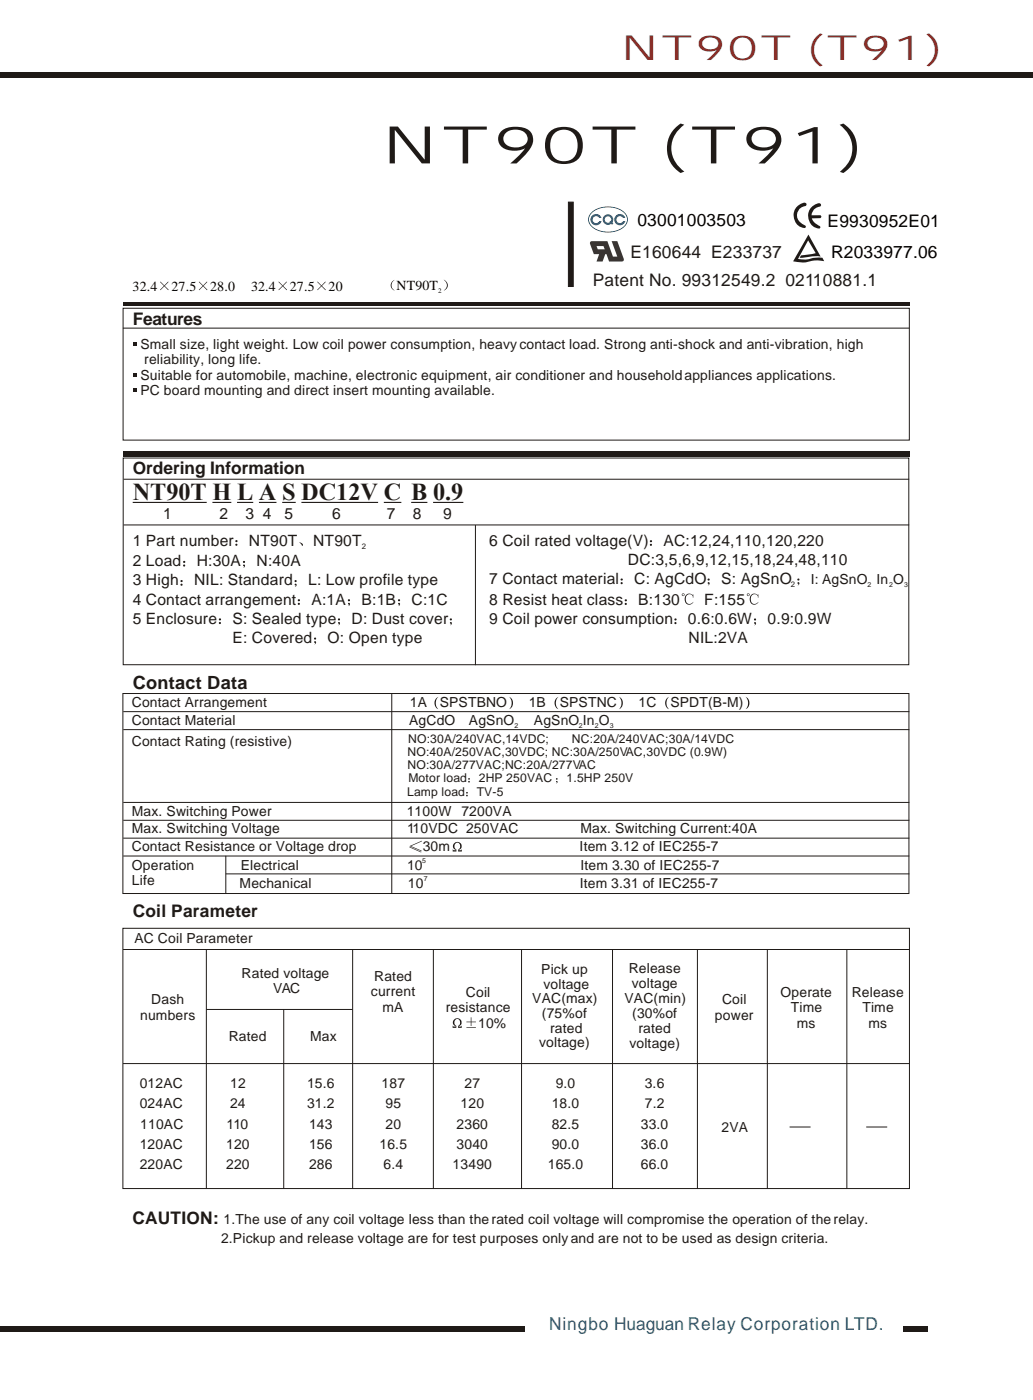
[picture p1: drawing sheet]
<svg xmlns="http://www.w3.org/2000/svg" width="210mm" height="285mm" viewBox="0 0 210 285" stroke-linecap="round" stroke-linejoin="round" font-family="sans-serif">
<defs><g id="words">
<text font-size="10.6" fill="#1f1a17" x="77.8" y="33.3">NT90T (T91)</text>
<text font-size="7.1" fill="#d9261c" x="126.5" y="12.2">NT90T (T91)</text>
<text font-size="4.9" fill="#1f1a17" x="27" y="101.7">NT90T H L A S DC12V C B 0.9</text>
<text font-size="3.7" fill="#1f1a17" x="27" y="140.3">Contact Data</text>
<text font-size="3.6" fill="#0066ab" x="111.7" y="270.7">Ningbo Huaguan Relay Corporation LTD.</text>
<g font-size="3.5">
<text x="129.7" y="45.9">03001003503</text>
<text x="168.4" y="46.2">E9930952E01</text>
<text x="169.1" y="52.6">R2033977.06</text>
</g>
<g font-size="3.5" fill="#1f1a17">
<text x="128.2" y="52.6">E160644 E233737</text>
<text x="120.6" y="58.2">Patent No. 99312549.2 02110881.1</text>
<text x="27" y="66.2">Features</text>
<text x="27" y="96.6">Ordering Information</text>
<text x="27" y="186.7">Coil Parameter</text>
<text x="26.9" y="249.2">CAUTION:</text>
</g>
<g font-size="3.2" fill="#1f1a17">
<text x="33.2" y="105.7">1</text>
<text x="44.6" y="105.7">2</text>
<text x="49.9" y="105.7">3 4</text>
<text x="57.9" y="105.7">5</text>
<text x="67.6" y="105.7">6</text>
<text x="78.7" y="105.7">7</text>
<text x="84" y="105.7">8</text>
<text x="90.2" y="105.7">9</text>
<text x="27" y="111.1">1 Part number</text>
<text x="50.6" y="111.1">NT90T</text>
<text x="63.7" y="111.1">NT90T</text>
<text x="99.5" y="111.1">6 Coil rated voltage(V)</text>
<text x="135" y="111.1">AC:12,24,110,120,220</text>
<text x="27" y="119.2">3 High</text>
<text x="27" y="115.3">2 Load</text>
<text x="39.5" y="119.2">NIL: Standard</text>
<text x="40" y="115.3">H:30A</text>
<text x="52.2" y="115.3">N:40A</text>
<text x="62.7" y="119.2">L: Low profile type</text>
<text x="99.5" y="118.9">7 Contact material</text>
<text x="127.7" y="115">DC:3,5,6,9,12,15,18,24,48,110</text>
<text x="129" y="118.9">C: AgCdO</text>
<text x="146.7" y="118.9">S: AgSnO</text>
<text x="27" y="123.1">4 Contact arrangement</text>
<text x="63.4" y="123.1">A:1A</text>
<text x="73.5" y="123.1">B:1B</text>
<text x="83.7" y="123.1">C:1C</text>
<text x="99.5" y="123.1">8 Resist heat class</text>
<text x="129.9" y="123.1">B:130</text>
<text x="143.3" y="123.1">F:155</text>
<text x="27" y="127">5 Enclosure</text>
<text x="47.3" y="130.9">E: Covered</text>
<text x="47.3" y="127">S: Sealed type</text>
<text x="66.7" y="130.9">O: Open type</text>
<text x="71.5" y="127">D: Dust cover</text>
<text x="99.5" y="127">9 Coil power consumption</text>
<text x="140" y="127">0.6:0.6W</text>
<text x="140.1" y="130.9">NIL:2VA</text>
<text x="156.2" y="127">0.9:0.9W</text>
</g>
<g font-size="2.8">
<text x="27" y="59.2">32.4</text>
<text x="34.9" y="59.2">27.5</text>
<text x="42.8" y="59.2">28.0</text>
<text x="51.1" y="59.2">32.4</text>
<text x="59" y="59.2">27.5</text>
<text x="66.8" y="59.2">20</text>
<text x="80.7" y="59.1">NT90T</text>
</g>
<g font-size="2.8" fill="#1f1a17">
<text x="28.6" y="71">Small size, light weight. Low coil power consumption, heavycontact load. Strong anti-shock and anti-vibration, high</text>
<text x="28.6" y="77.3">Suitable for automobile, machine, electronic equipment, air conditioner and householdappliances applications.</text>
<text x="29.4" y="74.1">reliability, long life.</text>
<text x="28.6" y="80.4">PC board mounting and direct insert mounting available.</text>
<text x="165" y="118.9">I: AgSnO In O</text>
<text x="26.8" y="144">Contact Arrangement</text>
<text x="83.4" y="144">1A</text>
<text x="89.4" y="144">SPSTBNO</text>
<text x="107.6" y="144">1B</text>
<text x="113.9" y="144">SPSTNC</text>
<text x="129.9" y="144">1C</text>
<text x="136.4" y="144">SPDT(B-M)</text>
<text x="26.8" y="147.6">Contact Material</text>
<text x="83.2" y="147.6">AgCdO</text>
<text x="95.4" y="147.6">AgSnO</text>
<text x="108.6" y="147.6">AgSnO In O</text>
<text x="26.8" y="151.8">Contact Rating (resistive)</text>
<text x="26.8" y="166.1">Max. Switching Power</text>
<text x="82.7" y="166.1">1100W</text>
<text x="93.9" y="166.1">7200VA</text>
<text x="26.8" y="169.7">Max. Switching Voltage</text>
<text x="26.8" y="173.3">Contact Resistance or Voltage drop</text>
<text x="82.8" y="169.7">110VDC 250VAC</text>
<text x="86" y="173.3">30m</text>
<text x="117.9" y="173.3">Item 3.12 of IEC255-7</text>
<text x="118.1" y="169.7">Max. Switching Current:40A</text>
<text x="26.8" y="177.1">Operation</text>
<text x="49" y="177.1">Electrical</text>
<text x="82.8" y="177.1">10</text>
<text x="118.1" y="177.1">Item 3.30 of IEC255-7</text>
<text x="26.8" y="180.2">Life</text>
<text x="48.7" y="180.9">Mechanical</text>
<text x="83" y="180.9">10</text>
<text x="118" y="180.9">Item 3.31 of IEC255-7</text>
<text x="27.4" y="192.1">AC Coil Parameter</text>
<text x="49.1" y="199.1">Rated voltage</text>
<text x="55.6" y="202.2">VAC</text>
<text x="75.5" y="202.9">current</text>
<text x="76.1" y="199.7">Rated</text>
<text x="94.8" y="202.9">Coil</text>
<text x="110.1" y="198.3">Pick up</text>
<text x="110.5" y="201.3">voltage</text>
<text x="127.9" y="198.2">Release</text>
<text x="128.5" y="201.2">voltage</text>
<text x="158.8" y="202.9">Operate</text>
<text x="173.3" y="202.9">Release</text>
<text x="28.5" y="207.7">numbers</text>
<text x="30.8" y="204.5">Dash</text>
<text x="77.8" y="206">mA</text>
<text x="90.7" y="206.1">resistance</text>
<text x="97.3" y="209.2">10%</text>
<text x="108.3" y="204.3">VAC(max)</text>
<text x="110.3" y="207.3">(75%of</text>
<text x="127" y="204.3">VAC(min)</text>
<text x="128.6" y="207.3">(30%of</text>
<text x="145.5" y="207.7">power</text>
<text x="146.9" y="204.5">Coil</text>
<text x="160.9" y="206.1">Time</text>
<text x="162.1" y="209.2">ms</text>
<text x="175.4" y="206.1">Time</text>
<text x="176.7" y="209.2">ms</text>
<text x="46.5" y="211.9">Rated</text>
<text x="63.1" y="211.9">Max</text>
<text x="109.7" y="213.3">voltage)</text>
<text x="111.9" y="210.3">rated</text>
<text x="128" y="213.4">voltage)</text>
<text x="129.9" y="210.4">rated</text>
<text x="28.4" y="221.6">012AC</text>
<text x="46.8" y="221.6">12</text>
<text x="62.5" y="221.6">15.6</text>
<text x="77.6" y="221.6">187</text>
<text x="94.5" y="221.6">27</text>
<text x="113" y="221.6">9.0</text>
<text x="131.2" y="221.6">3.6</text>
<text x="28.4" y="225.7">024AC</text>
<text x="46.8" y="225.7">24</text>
<text x="62.5" y="225.7">31.2</text>
<text x="78.4" y="225.7">95</text>
<text x="93.7" y="225.7">120</text>
<text x="112.2" y="225.7">18.0</text>
<text x="131.2" y="225.7">7.2</text>
<text x="28.4" y="233.9">120AC</text>
<text x="28.5" y="229.8">110AC</text>
<text x="46" y="233.9">120</text>
<text x="46.1" y="229.8">110</text>
<text x="62.9" y="229.8">143</text>
<text x="62.9" y="233.9">156</text>
<text x="77.2" y="233.9">16.5</text>
<text x="78.4" y="229.8">20</text>
<text x="92.9" y="229.8">2360</text>
<text x="92.9" y="233.9">3040</text>
<text x="112.2" y="229.8">82.5</text>
<text x="112.2" y="233.9">90.0</text>
<text x="130.4" y="229.8">33.0</text>
<text x="130.4" y="233.9">36.0</text>
<text x="146.8" y="230.5">2VA</text>
<text x="28.4" y="238">220AC</text>
<text x="46" y="238">220</text>
<text x="62.9" y="238">286</text>
<text x="78" y="238">6.4</text>
<text x="92.1" y="238">13490</text>
<text x="111.4" y="238">165.0</text>
<text x="130.4" y="238">66.0</text>
<text x="45.5" y="249.2">1.The use of any coil voltage less than therated coil voltage will compromise the operation of therelay.</text>
<text x="45" y="253.1">2.Pickup and release voltage are for test purposes onlyand are not to be used as design criteria.</text>
</g>
<g font-size="2.5" fill="#1f1a17">
<text x="82.9" y="153.8">NO:40A/250VAC,30VDC; NC:30A/250VAC,30VDC (0.9W)</text>
<text x="83" y="151.3">NO:30A/240VAC,14VDC;</text>
<text x="116.4" y="151.3">NC:20A/240VAC;30A/14VDC</text>
<text x="82.9" y="156.6">NO:30A/277VAC;NC:20A/277VAC</text>
<text x="83.1" y="159.3">Motor load</text>
<text x="97.4" y="159.3">2HP 250VAC</text>
<text x="115.3" y="159.3">1.5HP 250V</text>
<text x="82.8" y="162.1">Lamp load</text>
<text x="97" y="162.1">TV-5</text>
</g>
<g font-size="1.6" fill="#1f1a17">
<text x="73.6" y="111.7">2</text>
<text x="160.9" y="119.5">2</text>
</g>
<text font-size="1.4" x="89.2" y="59.6">2</text>
<g font-size="1.4" fill="#1f1a17">
<text x="176.5" y="119.5">2</text>
<text x="180.9" y="119.5">2</text>
<text x="183.9" y="119.5">3</text>
<text x="104.7" y="148.2">2</text>
<text x="117.8" y="148.2">2</text>
<text x="121" y="148.2">2</text>
<text x="124" y="148.2">3</text>
<text x="85.9" y="175.7">5</text>
<text x="86.2" y="179.5">7</text>
</g>
</g></defs>
<g fill="#1f1a17">
<path d="M-.1 270l.1 1.1z"/>
<path d="M-.1 14.8l.1 1z"/>
<path d="M25 91.9h160v1h-160z"/>
<path d="M27 102.2h15.1v.2h-15.1zM43.2 102.2h3.9v.2h-3.9zM48.2 102.2h3.3v.2h-3.3zM52.7 102.2h3.5v.2h-3.5zM57.4 102.2h2.8v.2h-2.8zM61.3 102.2h15.6v.2h-15.6zM78.1 102.2h3.6v.2h-3.6zM83.7 102.2h3.2v.2h-3.2zM88.1 102.2h6.2v.2h-6.2zM27 106.1v.3z" fill-rule="evenodd"/>
<path d="M47.9 110.9a.21 .21 0 0 1 .4 0 .21 .21 0 0 1-.4 0zM47.9 110.2a.22 .22 0 0 1 .4 0 .22 .22 0 0 1-.4 0z" fill-rule="evenodd"/>
<path d="M60.9 110.4a.6 .6 0 0 1 .7 .7z" fill-rule="evenodd"/>
<path d="M37.3 115.1a.21 .21 0 0 1 .4 0 .21 .21 0 0 1-.4 0zM37.3 114.4a.22 .22 0 0 1 .4 0 .22 .22 0 0 1-.4 0z" fill-rule="evenodd"/>
<path d="M49.5 115v.2a.17 .17 0 0 1 .2 .2 .17 .17 0 0 1-.2 .2 .31 .31 0 0 0 .4-.3 .31 .31 0 0 0-.4-.3zM49.4 114.4a.25 .25 0 0 1 .5 0 .25 .25 0 0 1-.5 0z" fill-rule="evenodd"/>
<path d="M36.7 119a.21 .21 0 0 1 .4 0 .21 .21 0 0 1-.4 0zM36.7 118.3a.25 .25 0 0 1 .5 0 .25 .25 0 0 1-.5 0z" fill-rule="evenodd"/>
<path d="M60 118.9v.3a.17 .17 0 0 1 .2 .1 .17 .17 0 0 1-.2 .2 .31 .31 0 0 0 .4-.3 .31 .31 0 0 0-.4-.3zM59.9 118.3a.25 .25 0 0 1 .5 0 .25 .25 0 0 1-.5 0z" fill-rule="evenodd"/>
<path d="M60.6 122.9a.21 .21 0 0 1 .4 0 .21 .21 0 0 1-.4 0zM60.6 122.2a.22 .22 0 0 1 .4 0 .22 .22 0 0 1-.4 0z" fill-rule="evenodd"/>
<path d="M70.8 122.8v.3a.17 .17 0 0 1 .2 .1 .17 .17 0 0 1-.2 .2 .31 .31 0 0 0 .4-.3 .31 .31 0 0 0-.4-.3zM70.8 122.2a.21 .21 0 0 1 .4 0 .21 .21 0 0 1-.4 0z" fill-rule="evenodd"/>
<path d="M81 122.8v.3a.17 .17 0 0 1 .2 .1 .17 .17 0 0 1-.2 .2 .31 .31 0 0 0 .4-.3 .31 .31 0 0 0-.4-.3zM81 122.2a.21 .21 0 0 1 .4 0 .21 .21 0 0 1-.4 0z" fill-rule="evenodd"/>
<path d="M44.5 126.9a.25 .25 0 0 1 .5 0 .25 .25 0 0 1-.5 0zM44.5 126.1a.25 .25 0 0 1 .5 0 .25 .25 0 0 1-.5 0z" fill-rule="evenodd"/>
<path d="M68.8 126.7v.3a.17 .17 0 0 1 .2 .1 .17 .17 0 0 1-.2 .2 .31 .31 0 0 0 .4-.3 .31 .31 0 0 0-.4-.3zM68.8 126.1a.21 .21 0 0 1 .4 0 .21 .21 0 0 1-.4 0z" fill-rule="evenodd"/>
<path d="M91.6 126.7v.3a.17 .17 0 0 1 .1 .1 .17 .17 0 0 1-.1 .2 .31 .31 0 0 0 .4-.3 .31 .31 0 0 0-.4-.3zM91.5 126.1a.21 .21 0 0 1 .4 0 .21 .21 0 0 1-.4 0z" fill-rule="evenodd"/>
<path d="M63.9 130.6l.1 .3a.17 .17 0 0 1 .1 .1 .17 .17 0 0 1-.2 .2 .31 .31 0 0 0 .4-.3 .31 .31 0 0 0-.4-.3zM63.9 130a.21 .21 0 0 1 .4 0 .21 .21 0 0 1-.4 0z" fill-rule="evenodd"/>
<path d="M132.2 110.9a.21 .21 0 0 1 .4 0 .21 .21 0 0 1-.4 0zM132.2 110.2a.25 .25 0 0 1 .5 0 .25 .25 0 0 1-.5 0z" fill-rule="evenodd"/>
<path d="M126.3 118.7a.21 .21 0 0 1 .4 0 .21 .21 0 0 1-.4 0zM126.3 118a.22 .22 0 0 1 .4 0 .22 .22 0 0 1-.4 0z" fill-rule="evenodd"/>
<path d="M144 118.6v.2a.17 .17 0 0 1 .2 .2 .17 .17 0 0 1-.2 .2 .31 .31 0 0 0 .4-.3 .31 .31 0 0 0-.4-.3zM144 118a.21 .21 0 0 1 .4 0 .21 .21 0 0 1-.4 0z" fill-rule="evenodd"/>
<path d="M162.3 118.6v.2a.17 .17 0 0 1 .1 .2 .17 .17 0 0 1-.1 .2 .31 .31 0 0 0 .4-.3 .31 .31 0 0 0-.4-.3zM162.2 118a.21 .21 0 0 1 .4 0 .21 .21 0 0 1-.4 0z" fill-rule="evenodd"/>
<path d="M127.1 123a.21 .21 0 0 1 .4 0 .21 .21 0 0 1-.4 0zM127.1 122.2a.22 .22 0 0 1 .4 0 .22 .22 0 0 1-.4 0z" fill-rule="evenodd"/>
<path d="M139.6 121.1a1.1 1.1 0 0 0-.3 1.4 1.1 1.1 0 0 0 1.3 .5l.5-.4a.88 .88 0 0 1-1.2 .3 .88 .88 0 0 1-.4-1.2 .77 .77 0 0 1 .8-.7 .77 .77 0 0 1 .8 .7v-.7l-.1 .2a.95 .95 0 0 0-1.4-.1zM138.7 121.1a.3 .3 0 0 0 .6 0 .3 .3 0 0 0-.6 0zM138.8 121.1a.2 .2 0 0 1 .4 0 .2 .2 0 0 1-.4 0z" fill-rule="evenodd"/>
<path d="M152.8 121.1a1.1 1.1 0 0 0-.2 1.4 1.1 1.1 0 0 0 1.2 .5l.5-.4a.88 .88 0 0 1-1.2 .3 .88 .88 0 0 1-.3-1.2 .77 .77 0 0 1 .7-.7 .77 .77 0 0 1 .8 .7v-.7l-.1 .2a.95 .95 0 0 0-1.4-.1zM151.9 121.1a.3 .3 0 0 0 .6 0 .3 .3 0 0 0-.6 0zM152.1 121.1a.18 .18 0 0 1 .3 0 .18 .18 0 0 1-.3 0z" fill-rule="evenodd"/>
<path d="M137.2 126.9a.21 .21 0 0 1 .4 0 .21 .21 0 0 1-.4 0zM137.2 126.1a.25 .25 0 0 1 .5 0 .25 .25 0 0 1-.5 0z" fill-rule="evenodd"/>
<path d="M153.4 126.7l.1 .3a.17 .17 0 0 1 .1 .1 .17 .17 0 0 1-.2 .2 .31 .31 0 0 0 .5-.3 .31 .31 0 0 0-.5-.3zM153.4 126.1a.21 .21 0 0 1 .4 0 .21 .21 0 0 1-.4 0z" fill-rule="evenodd"/>
</g>
<path d="M25.1 93.3h159.8v42h-159.8zM25.1 97.6h159.9M25.1 106.9h159.9M25 141.2h159.9v40.7h-159.9zM25.1 148.6h159.9" fill="none" stroke="#1f1a17" stroke-width=".2"/>
<g fill="#1f1a17">
<path d="M88.7 142.2l.5-.3a1.75 1.75 0 0 0 0 2.5 1.43 1.43 0 0 1-.5-2.2z" fill-rule="evenodd"/>
<path d="M103.6 141.9a1.41 1.41 0 0 1 .8 1.2 1.41 1.41 0 0 1-.8 1.3 1.81 1.81 0 0 0 0-2.5z" fill-rule="evenodd"/>
<path d="M113.2 142.2l.4-.3a1.75 1.75 0 0 0 0 2.5 1.43 1.43 0 0 1-.4-2.2z" fill-rule="evenodd"/>
<path d="M125.9 141.9a1.41 1.41 0 0 1 .8 1.2 1.41 1.41 0 0 1-.8 1.3 1.81 1.81 0 0 0 0-2.5z" fill-rule="evenodd"/>
<path d="M135.7 142.2l.4-.3a1.76 1.76 0 0 0 0 2.5 1.43 1.43 0 0 1-.4-2.2z" fill-rule="evenodd"/>
<path d="M151.7 141.9a1.41 1.41 0 0 1 .8 1.2 1.41 1.41 0 0 1-.8 1.3 1.81 1.81 0 0 0 0-2.5z" fill-rule="evenodd"/>
<path d="M83.4 172.3l2.4-1.1v.1l-2.2 1 2.2 .9v.1zM83.3 172.4l2.4 1v.2l-2.4-1.1z" fill-rule="evenodd"/>
<path d="M92.4 171.7a.88 .88 0 0 1 1.4 .1 .88 .88 0 0 1-.5 1.3h.5l.2-.2v.5h-.8v-.4a.68 .68 0 0 0 .4-.9 .68 .68 0 0 0-.9-.4 .79 .79 0 0 0 .2 1.3v.4h-.8v-.5l.2 .2h.4a.86 .86 0 0 1-.3-1.4z" fill-rule="evenodd"/>
</g>
<path d="M96.7 106.9v28.5M25.1 144.9h159.9M79.7 141.2v40.7M25.1 163.4h159.9M25.1 167h159.9M25.1 170.7h159.9M25.1 174.3h159.9M45.9 177.9h139.1M45.9 174.2v7.6" fill="none" stroke="#1f1a17" stroke-width=".2"/>
<g fill="#1f1a17">
<path d="M27.2 69.7h.6v.6h-.6z"/>
<path d="M27.2 76h.6v.7h-.6z"/>
<path d="M27.2 79h.6v.7h-.6z"/>
<path d="M25 61.5h160v.7h-160z"/>
</g>
<path d="M25 66.8h160M25 62.8h160v26.8h-160z" fill="none" stroke="#1f1a17" stroke-width=".2"/>
<g fill="#1f1a17">
<path d="M162.3 41.9l1.2-.6 .5 .1v.4a2.05 2.05 0 0 0-1.9 2 2.05 2.05 0 0 0 1.7 2.1l.2 .3-.2 .2a2.56 2.56 0 0 1-2.2-1.7 2.56 2.56 0 0 1 .7-2.8z" fill-rule="evenodd"/>
<path d="M165.3 42l1.2-.6 .5 .2v.3a2.03 2.03 0 0 0-1.9 1.9h1.8l.2 .2-.2 .4-1.7 .1a2.76 2.76 0 0 0 1.6 1.5l.1 .3-.1 .2a2.56 2.56 0 0 1-2.3-1.7 2.56 2.56 0 0 1 .8-2.8z" fill-rule="evenodd"/>
<path d="M164.5 47.8l2.5 4.4h-1.3l-3 .3 .3-.5 3-.5-1.6-2.6-2 3.8 1.5 .2 1.8-.4h1.6l.4 .7a7.2 7.2 0 0 0-3.9 .2l-2.4-.2z" fill-rule="evenodd"/>
</g>
<path d="M115.6 41.2h1v17.1h-1z" fill-rule="evenodd" fill="#1f1a17" stroke="#1f1a17" stroke-width=".2"/>
<path d="M120.2 49.2l-.2 .4 .8 2.1h1.1l-.5 1.5h1.2l.5-1.5h.3l.5 1.6h2.5l.5-.2v-.4l-1.3-3.6h-1.2l1.2 3.1h-.9l-1.1-3.1zM121.4 50.1h1.4l.2 .7h-1.4z" fill-rule="evenodd" fill="#383633"/>
<g fill="#1f1a17">
<path d="M32.6 57.4v-.1l.8 .8 .8-.8 .1 .1-.8 .8 .8 .8-.1 .1-.8-.8-.8 .8v-.1l.7-.8z" fill-rule="evenodd"/>
<path d="M40.4 57.4l.1-.1 .8 .8 .8-.8 .1 .1-.8 .8 .8 .8-.1 .1-.8-.8-.8 .8-.1-.1 .8-.8z" fill-rule="evenodd"/>
<path d="M56.6 57.4l.1-.1 .8 .8 .8-.8 .1 .1-.8 .8 .8 .8-.1 .1-.8-.8-.8 .8-.1-.1 .8-.8z" fill-rule="evenodd"/>
<path d="M64.5 57.4l.1-.1 .8 .8 .8-.8 .1 .1-.8 .8 .8 .8-.1 .1-.8-.8-.8 .8-.1-.1 .8-.8z" fill-rule="evenodd"/>
</g>
<g fill="#000">
<path d="M79.9 57.2l.3-.2a1.27 1.27 0 0 0 .1 2.2 1.12 1.12 0 0 1-.4-2z" fill-rule="evenodd"/>
<path d="M90.3 57a1.16 1.16 0 0 1 .8 1.1 1.16 1.16 0 0 1-.8 1.1 1.28 1.28 0 0 0 0-2.2z" fill-rule="evenodd"/>
</g>
<g fill="#1f1a17">
<path d="M0 270h106.7v1.1h-106.7z"/>
<path d="M183.8 270h5v1.1h-5z"/>
<path d="M0 14.8h210.2v1h-210.2z"/>
</g>
<g fill="#009140">
<path d="M120.3 43.2a5.2 5.2 0 0 1 7.1 .5 2.18 2.18 0 0 1-1.4 3.2 5.2 5.2 0 0 1-6-1.2 1.88 1.88 0 0 1 .3-2.5zM120.5 43.3a5.1 5.1 0 0 1 6.8 .4 1.88 1.88 0 0 1-.9 2.7 5.1 5.1 0 0 1-6.3-.7 1.74 1.74 0 0 1 .4-2.4z" fill-rule="evenodd"/>
<path d="M120.3 44a1.15 1.15 0 0 1 2.1 .4h-.5a.72 .72 0 0 0-1.1-.2 .72 .72 0 0 0 0 1.1 .72 .72 0 0 0 1.1-.3h.5a1.15 1.15 0 0 1-1.6 .8 1.15 1.15 0 0 1-.5-1.8z" fill-rule="evenodd"/>
<path d="M122.8 44.1a1.07 1.07 0 0 1 1.5-.3 1.07 1.07 0 0 1 .3 1.5l.2 .2-.3 .3-.2-.2a1.07 1.07 0 0 1-1.4-.1 1.07 1.07 0 0 1-.1-1.4zM123 44.7a.65 .65 0 0 0 1.3 0 .65 .65 0 0 0-1.3 0z" fill-rule="evenodd"/>
<path d="M125.2 44a1.15 1.15 0 0 1 2 .4h-.5a.72 .72 0 0 0-1.1-.2 .72 .72 0 0 0 .1 1.1 .72 .72 0 0 0 1.1-.3h.4a1.15 1.15 0 0 1-1.6 .8 1.15 1.15 0 0 1-.4-1.8z" fill-rule="evenodd"/>
</g>
<g fill="#1f1a17">
<path d="M95.3 159.2a.17 .17 0 0 1 .3 0 .17 .17 0 0 1-.3 0zM95.3 158.6a.17 .17 0 0 1 .3 0 .17 .17 0 0 1-.3 0z" fill-rule="evenodd"/>
<path d="M113.2 159.1l.1 .2-.2 .2a.24 .24 0 0 0 .4-.2 .24 .24 0 0 0-.3-.2zM113.1 158.6a.17 .17 0 0 1 .3 0 .17 .17 0 0 1-.3 0z" fill-rule="evenodd"/>
<path d="M94.8 162a.2 .2 0 0 1 .4 0 .2 .2 0 0 1-.4 0zM94.8 161.4a.2 .2 0 0 1 .4 0 .2 .2 0 0 1-.4 0z" fill-rule="evenodd"/>
</g>
<path d="M25 189h160v53h-160zM25 193.3h160M42 193.3v48.7M71.7 193.3v48.7M106.1 193.3v48.7M124.6 193.3v48.7M141.9 193.3v48.7M156.1 193.3v48.7M172.3 193.3v48.7M25 216.5h160M42 205.5h29.7M57.7 205.5v36.5" fill="none" stroke="#1f1a17" stroke-width=".2"/>
<g fill="#1f1a17">
<path d="M92.3 207.6a.88 .88 0 0 1 1.5 .1 .88 .88 0 0 1-.5 1.3h.5l.1-.2v.5h-.7v-.4a.68 .68 0 0 0 .4-.9 .68 .68 0 0 0-.9-.4 .79 .79 0 0 0 .1 1.3v.4h-.7v-.5l.2 .2h.4a.86 .86 0 0 1-.4-1.4z" fill-rule="evenodd"/>
<path d="M94.9 209.1v.2h1.9v-.2zM94.9 208v.1h.9v.8h.1v-.8h.9v-.1h-.9v-.9h-.1v.9z" fill-rule="evenodd"/>
</g>
<path d="M88.2 193.3v48.7M160.6 229.5h4.3M176.2 229.5h4.3" fill="none" stroke="#1f1a17" stroke-width=".2"/>
<use href="#words"/>
</svg>
